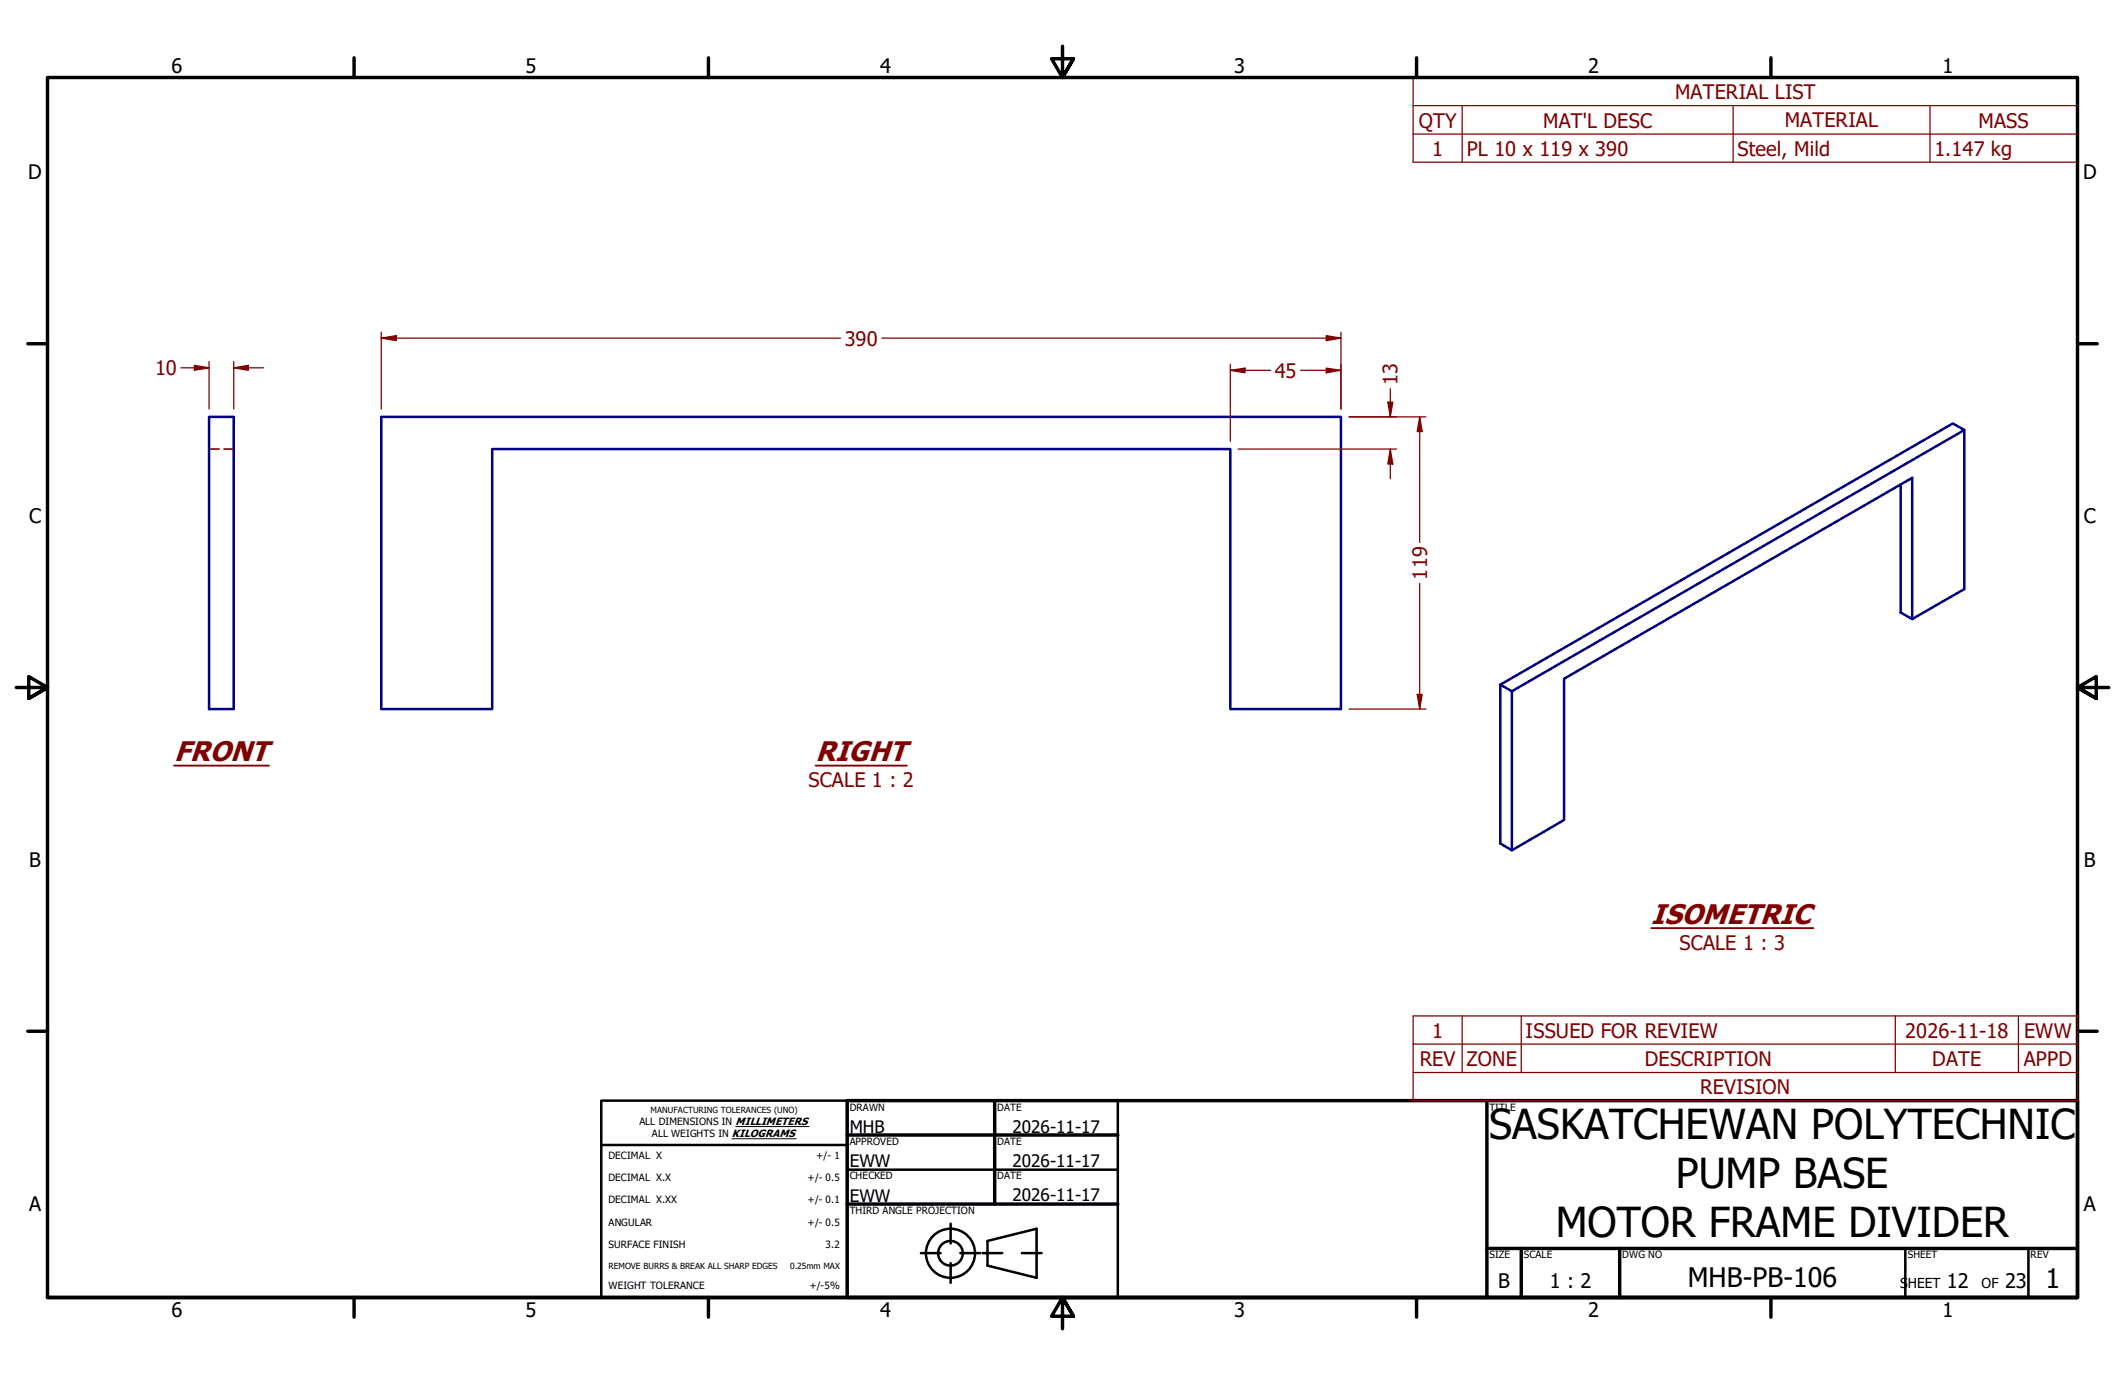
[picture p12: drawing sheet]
<svg xmlns="http://www.w3.org/2000/svg" width="432mm" height="279mm" viewBox="0 0 432 279" stroke-linecap="round" stroke-linejoin="round" font-family="sans-serif">
<defs><g id="words">
<g font-size="8.4">
<text x="302.6" y="231.4">SASKATCHEWAN POLYTECHNIC</text>
<text x="340.6" y="241.4">PUMP BASE</text>
<text x="316.2" y="251.4">MOTOR FRAME DIVIDER</text>
</g>
<g font-size="5.8" fill="#800000">
<text x="35.4" y="154.7">FRONT</text>
<text x="165.7" y="154.6">RIGHT</text>
<text x="335.5" y="187.7">ISOMETRIC</text>
</g>
<g font-size="5.5">
<text x="343" y="261.6">MHB-PB-106</text>
<text x="415.7" y="261.7">1</text>
</g>
<g font-size="4.1">
<text x="34.9" y="14.7">6</text>
<text x="106.8" y="14.7">5</text>
<text x="178.8" y="14.7">4</text>
<text x="250.8" y="14.7">3</text>
<text x="322.7" y="14.7">2</text>
<text x="394.7" y="14.7">1</text>
<text x="5.7" y="36.4">D</text>
<text x="423.3" y="36.4">D</text>
<text x="5.9" y="106.3">C</text>
<text x="423.4" y="106.3">C</text>
<text x="5.9" y="176.1">B</text>
<text x="423.4" y="176.1">B</text>
<text x="5.9" y="246">A</text>
<text x="423.4" y="246">A</text>
<text x="304.4" y="261.7">B</text>
<text x="314.9" y="261.7">1 : 2</text>
<text x="395.6" y="261.6">12</text>
<text x="407.4" y="261.6">23</text>
<text x="34.9" y="267.7">6</text>
<text x="106.8" y="267.7">5</text>
<text x="178.8" y="267.7">4</text>
<text x="250.8" y="267.7">3</text>
<text x="322.7" y="267.7">2</text>
<text x="394.7" y="267.7">1</text>
</g>
<g font-size="4.1" fill="#800000">
<text x="340.4" y="20.1">MATERIAL LIST</text>
<text x="288.3" y="25.9">QTY</text>
<text x="313.6" y="25.9">MAT'L DESC</text>
<text x="362.6" y="25.8">MATERIAL</text>
<text x="402" y="25.9">MASS</text>
<text x="291" y="31.6">1</text>
<text x="298.1" y="31.6">PL 10 x 119 x 390</text>
<text x="353.1" y="31.7">Steel, Mild</text>
<text x="393.1" y="31.7">1.147 kg</text>
<text x="171.6" y="70.2">390</text>
<text x="31.5" y="76.2">10</text>
<text x="259" y="76.8">45</text>
<text x="284" y="78.2" transform="rotate(-90 284 78.2)">13</text>
<text x="290" y="117.8" transform="rotate(-90 290 117.8)">119</text>
<text x="164.3" y="160">SCALE 1 : 2</text>
<text x="341.2" y="193">SCALE 1 : 3</text>
<text x="291" y="210.8">1</text>
<text x="310" y="210.8">ISSUED FOR REVIEW</text>
<text x="387.2" y="210.8">2026-11-18</text>
<text x="411.3" y="210.8">EWW</text>
<text x="288.5" y="216.5">REV</text>
<text x="298" y="216.5">ZONE</text>
<text x="334.2" y="216.5">DESCRIPTION</text>
<text x="392.6" y="216.5">DATE</text>
<text x="411.2" y="216.5">APPD</text>
<text x="345.4" y="222.2">REVISION</text>
</g>
<g font-size="3.5">
<text x="172.7" y="230.1">MHB</text>
<text x="205.7" y="230.1">2026-11-17</text>
<text x="172.7" y="237.2">EWW</text>
<text x="205.7" y="237.1">2026-11-17</text>
<text x="172.7" y="244.2">EWW</text>
<text x="205.7" y="244.1">2026-11-17</text>
</g>
<g font-size="2.8">
<text x="386.1" y="261.6">S</text>
<text x="387.7" y="261.6">HEET</text>
<text x="402.7" y="261.6">OF</text>
</g>
<g font-size="2">
<text x="172.7" y="225.7">DRAWN</text>
<text x="202.6" y="225.7">DATE</text>
<text x="302.6" y="225.7">TITLE</text>
<text x="129.9" y="228.6">ALL DIMENSIONS IN MILLIMETERS</text>
<text x="132.5" y="231.1">ALL WEIGHTS IN KILOGRAMS</text>
<text x="172.7" y="232.7">APPROVED</text>
<text x="202.6" y="232.7">DATE</text>
<text x="123.6" y="235.5">DECIMAL X</text>
<text x="123.6" y="240">DECIMAL X.X</text>
<text x="165.9" y="235.5">+/- 1</text>
<text x="172.7" y="239.6">CHECKED</text>
<text x="202.6" y="239.6">DATE</text>
<text x="123.6" y="244.5">DECIMAL X.XX</text>
<text x="164.1" y="240">+/- 0.5</text>
<text x="164.1" y="244.5">+/- 0.1</text>
<text x="123.6" y="249">ANGULAR</text>
<text x="164.1" y="249.1">+/- 0.5</text>
<text x="172.7" y="246.7">THIRD ANGLE PROJECTION</text>
<text x="123.6" y="253.6">SURFACE FINISH</text>
<text x="167.8" y="253.7">3.2</text>
<text x="302.6" y="255.7">SIZE</text>
<text x="309.6" y="255.7">SCALE</text>
<text x="329.6" y="255.7">DWG NO</text>
<text x="387.7" y="255.7">SHEET</text>
<text x="412.6" y="255.7">REV</text>
<text x="123.6" y="261.9">WEIGHT TOLERANCE</text>
<text x="164.5" y="262">+/-5%</text>
</g>
<g font-size="1.7">
<text x="132.2" y="226.2">MANUFACTURING TOLERANCES (UNO)</text>
<text x="123.6" y="257.9">REMOVE BURRS &amp; BREAK ALL SHARP EDGES</text>
<text x="160.5" y="257.9">0.25mm MAX</text>
</g>
</g></defs>
<!-- layer: Symbol (EDDT) -->
<path d="M35.4 155.6h19.3M165.7 155.6h18.6M335.5 188.6h33" fill="none" stroke="#800000" stroke-width=".38"/>
<!-- layer: Visible (EDDT) -->
<path d="M42.5 84.7h5v59.4h-5zM77.5 84.7h195v59.4h-22.5v-52.9h-150v52.9h-22.5zM399.2 87.4v32.3l-10.6 6.1-2.4-1.3v-26.1M304.9 139.1l91.9-53.1 2.4 1.4-92 53.1M388.6 125.8v-28.7l-70.8 40.8v28.7l-10.6 6.2-2.3-1.4v-32.3l2.3 1.4v32.3" fill="none" stroke="#000080" stroke-width=".51"/>
<!-- layer: Hidden (EDDT) -->
<path d="M42.5 91.2h2M45.5 91.2h2" fill="none" stroke="#804000" stroke-width=".38"/>
<!-- layer: Symbol (EDDT) -->
<path d="M287.1 21.5v-5.8h135v5.8M287.1 21.5h135v5.7M287.1 21.5v11.5h135v-5.8M287.1 27.2h135M297.1 21.5v11.5M352.2 21.5v11.5M392.2 21.5v11.5" fill="none" stroke="#800000" stroke-width=".25"/>
<!-- layer: Border (EDDT) -->
<g fill="none" stroke="#000" stroke-width=".7">
<path d="M71.9 11.7v4M144 11.7v4M215.9 9.4v6.3l-2.2-3.8h4.4l-2.2 3.8 2.2-3.8M287.8 11.7v4M359.9 11.7v4M5.7 69.8h4M422.1 69.8h4M3.3 139.7h6.4l-3.9-2.2v4.4l3.9-2.2-3.9 2.2M428.5 139.7h-6.4l3.9-2.2v4.4l-3.9-2.2 3.9 2.2M5.7 209.5h4M422.1 209.5h4M172.1 223.6h250v40.1h-250z"/>
<path d="M172.1 230.6h55M202.1 223.6v21.1M302.1 223.6v40.1M172.1 244.7h55M302.1 253.7h120M309.1 253.7v10M329.1 253.7v10M9.7 263.7v-248h412.4v248h-412.4h412.4M71.9 263.7v4M144 263.7v4M218.1 267.5l-2.2-3.8 2.2 3.8h-4.4l2.2-3.8v6.3M287.8 263.7v4"/>
<path d="M359.9 263.7v4"/>
</g>
<!-- layer: Title (EDDT) -->
<g fill="none" stroke="#000" stroke-width=".51">
<path d="M122.2 223.6h49.9v40.1h-49.9zM122.2 232.7h49.9M172.1 237.7h55M227.1 223.6v40.1M187.1 254.6h4M193.2 248.7v4M193.2 256.7v4M195.1 254.6h4M199.6 254.6h4M200.7 252.2l9.9-2.5v10l-9.9-2.5zM207.6 254.6h4M387.2 253.7v10"/>
<path d="M412.2 253.7v10"/>
<circle cx="193.1" cy="254.7" r="5"/>
<circle cx="193.1" cy="254.7" r="2.51"/>
</g>
<path d="M148.7 231.4h13.1M149.5 228.9h14.9" fill="none" stroke="#000" stroke-width=".2"/>
<!-- layer: Dimension (EDDT) -->
<path d="M39.5 74.7h3" fill="none" stroke="#800000" stroke-width=".25"/>
<path d="M39.5 74.2l3 .5-3 .5z" fill="#800000"/>
<path d="M39.5 74.2l3 .5-3 .5zM47.5 74.7h3" fill="none" stroke="#800000" stroke-width=".25"/>
<path d="M47.5 74.7l3-.5v1z" fill="#800000"/>
<path d="M36.8 74.7h2.7M42.5 73.5v9.6M47.5 74.7l3-.5v1zM47.5 73.5v9.6M50.5 74.7h3M288.5 84.7v3" fill="none" stroke="#800000" stroke-width=".25"/>
<path d="M288.5 84.7l.5 3h-1z" fill="#800000"/>
<path d="M288.5 84.7l.5 3h-1zM288.5 141.1v3" fill="none" stroke="#800000" stroke-width=".25"/>
<path d="M288 141.1h1l-.5 3z" fill="#800000"/>
<path d="M77.5 68.7h3M274.1 84.7h15.7M288.5 87.7v22.5M288.5 118.6v22.5M274.1 144.1h15.7M288 141.1h1l-.5 3z" fill="none" stroke="#800000" stroke-width=".25"/>
<path d="M77.5 68.7l3-.5v1z" fill="#800000"/>
<path d="M77.5 68.7l3-.5v1zM269.5 68.7h3" fill="none" stroke="#800000" stroke-width=".25"/>
<path d="M269.5 68.2l3 .5-3 .5z" fill="#800000"/>
<path d="M77.5 67.5v15.6M80.5 68.7h90.3M179.2 68.7h90.3M250 75.2h3M269.5 68.2l3 .5-3 .5zM272.5 67.5v15.6" fill="none" stroke="#800000" stroke-width=".25"/>
<path d="M250 75.2l3-.4v1z" fill="#800000"/>
<path d="M250 75.2l3-.4v1zM269.5 75.2h3" fill="none" stroke="#800000" stroke-width=".25"/>
<path d="M269.5 74.8l3 .4-3 .6z" fill="#800000"/>
<path d="M250 74v15.7M253 75.2h5.2M264.3 75.2h5.2M269.5 74.8l3 .4-3 .6zM272.5 74v9.1M282.5 81.7v3" fill="none" stroke="#800000" stroke-width=".25"/>
<path d="M282 81.7h1l-.5 3z" fill="#800000"/>
<path d="M282 81.7h1l-.5 3zM282.5 91.2v3.1" fill="none" stroke="#800000" stroke-width=".25"/>
<path d="M282.5 91.2l.5 3.1h-1z" fill="#800000"/>
<path d="M282.5 79v2.7M251.6 91.2h32.2M274.1 84.7h9.7M282.5 91.2l.5 3.1h-1zM282.5 94.3v3" fill="none" stroke="#800000" stroke-width=".25"/>
<!-- layer: Symbol (EDDT) -->
<path d="M287.1 217.9v5.7h135v-5.7M287.1 212.2v5.7h135M297.1 206.4v11.5M309.1 206.4v11.5M385.1 206.4v11.5M410.1 206.4v11.5M422.1 212.2h-135v-5.8h135v11.5" fill="none" stroke="#800000" stroke-width=".25"/>
<use href="#words"/>
</svg>
